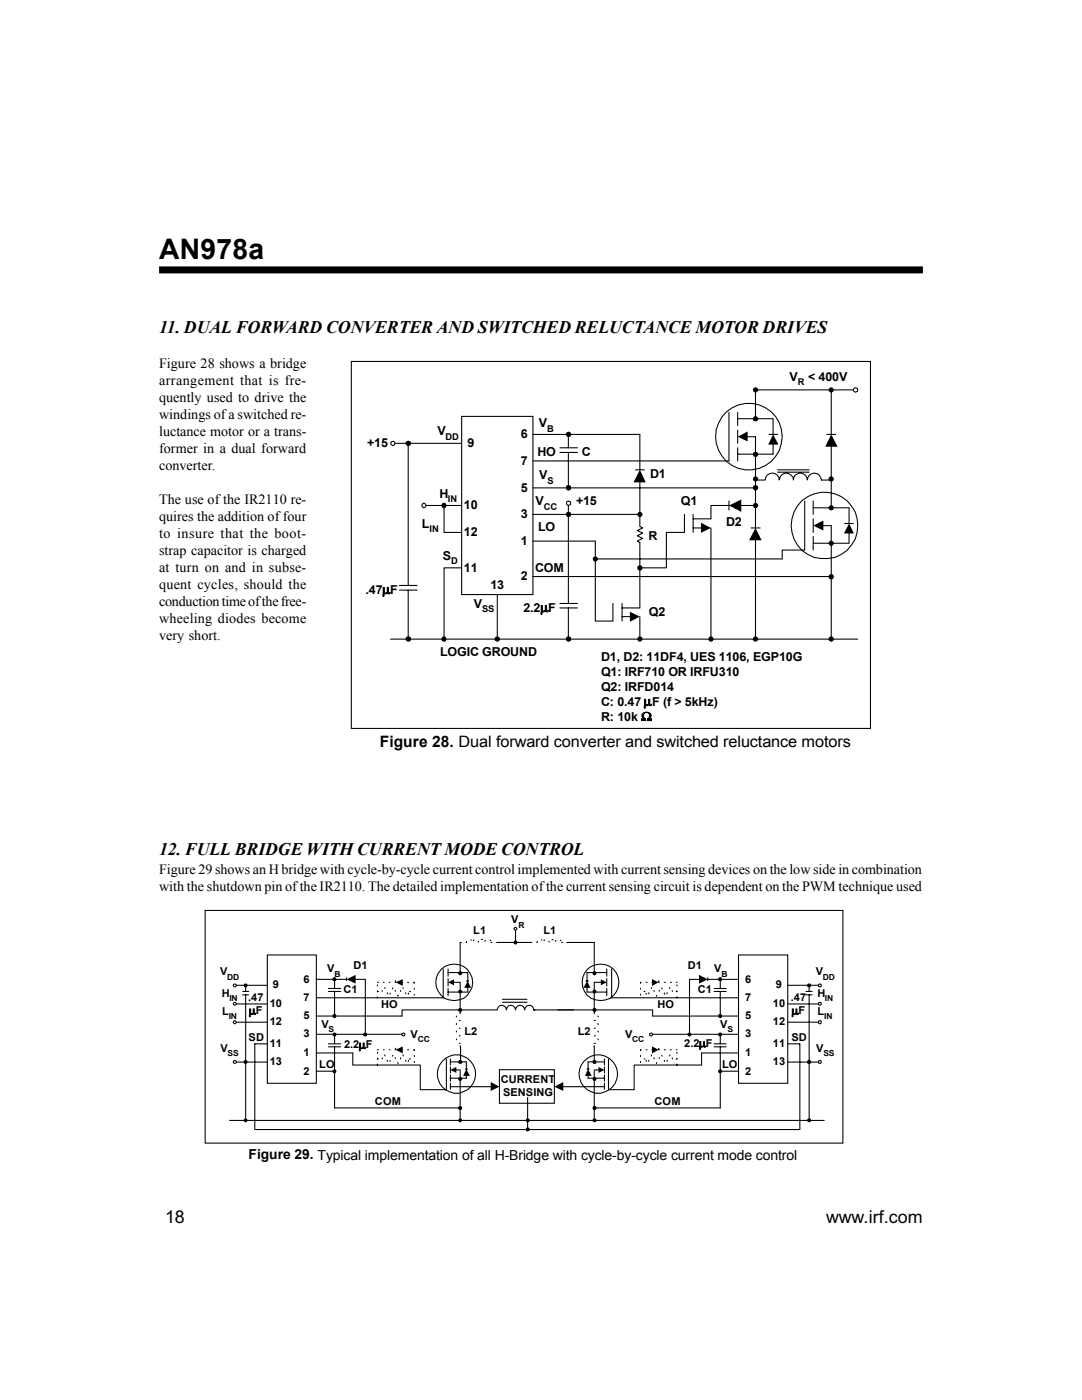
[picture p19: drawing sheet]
<svg xmlns="http://www.w3.org/2000/svg" width="216mm" height="279mm" viewBox="0 0 216 279" stroke-linecap="round" stroke-linejoin="round" font-family="sans-serif">
<defs><g id="words">
<text font-size="5.6" x="31.7" y="51.7">AN978a</text>
<g font-size="3.5">
<text x="31.7" y="66.4">11. DUAL FORWARD CONVERTER AND SWITCHED RELUCTANCE MOTOR DRIVES</text>
<text x="31.7" y="170.7">12. FULL BRIDGE WITH CURRENT MODE CONTROL</text>
<text x="32.9" y="244.1">18</text>
<text x="164.8" y="244.1">www.irf.com</text>
</g>
<text font-size="3.1" x="75.8" y="149.1">Figure 28. Dual forward converter and switched reluctance motors</text>
<g font-size="2.8">
<text x="31.7" y="73.4">Figure 28 shows a bridge</text>
<text x="31.7" y="76.8">arrangement that is fre-</text>
<text x="31.7" y="80.2">quently used to drive the</text>
<text x="31.7" y="83.6">windings of a switched re-</text>
<text x="31.7" y="87">luctance motor or a trans-</text>
<text x="31.7" y="90.4">former in a dual forward</text>
<text x="31.7" y="93.8">converter.</text>
<text x="31.7" y="100.5">The use of the IR2110 re-</text>
<text x="31.7" y="103.9">quires the addition of four</text>
<text x="31.7" y="107.3">to insure that the boot-</text>
<text x="31.7" y="110.7">strap capacitor is charged</text>
<text x="31.7" y="114.1">at turn on and in subse-</text>
<text x="31.7" y="117.5">quent cycles, should the</text>
<text x="31.7" y="120.9">conduction time of the free-</text>
<text x="31.7" y="124.2">wheeling diodes become</text>
<text x="31.7" y="127.6">very short.</text>
<text x="31.7" y="174.4">Figure 29 shows an H bridge with cycle-by-cycle current control implemented with current sensing devices on the low side in combination</text>
<text x="31.7" y="177.8">with the shutdown pin of the IR2110. The detailed implementation of the current sensing circuit is dependent on the PWM technique used</text>
<text x="49.6" y="231.4">Figure 29. Typical implementation of all H-Bridge with cycle-by-cycle current mode control</text>
</g>
<g font-size="2.5">
<text x="157.6" y="76">V</text>
<text x="161.2" y="76">&lt; 400V</text>
<text x="73.2" y="89.2">+15</text>
<text x="87.3" y="86.9">V</text>
<text x="93.3" y="89.2">9</text>
<text x="103.9" y="87.5">6</text>
<text x="107.5" y="85.3">V</text>
<text x="103.9" y="92.8">7</text>
<text x="107.2" y="91">HO</text>
<text x="107.6" y="95.7">V</text>
<text x="116.1" y="91">C</text>
<text x="129.7" y="95.4">D1</text>
<text x="87.7" y="99.3">H</text>
<text x="92.6" y="101.6">10</text>
<text x="103.9" y="98.1">5</text>
<text x="106.8" y="100.9">V</text>
<text x="114.9" y="100.8">+15</text>
<text x="135.8" y="100.9">Q1</text>
<text x="84.2" y="105.3">L</text>
<text x="92.6" y="107">12</text>
<text x="103.9" y="103.4">3</text>
<text x="107.4" y="106">LO</text>
<text x="129.4" y="107.8">R</text>
<text x="144.9" y="105.1">D2</text>
<text x="88.4" y="111.8">S</text>
<text x="103.9" y="108.7">1</text>
<text x="72.9" y="118.5">.47µF</text>
<text x="92.6" y="114.1">11</text>
<text x="97.9" y="117.6">13</text>
<text x="103.9" y="115.8">2</text>
<text x="106.8" y="114.1">COM</text>
<text x="94.5" y="121.3">V</text>
<text x="104.4" y="122.1">2.2µF</text>
<text x="129.5" y="123">Q2</text>
<text x="87.8" y="130.9">LOGIC GROUND</text>
<text x="119.9" y="131.9">D1, D2: 11DF4, UES 1106, EGP10G</text>
<text x="119.9" y="134.8">Q1: IRF710 OR IRFU310</text>
<text x="119.9" y="137.8">Q2: IRFD014</text>
<text x="119.9" y="140.8">C: 0.47 µF (f &gt; 5kHz)</text>
<text x="119.9" y="143.8">R: 10k Ω</text>
</g>
<g font-size="2.2">
<text x="102" y="184.2">V</text>
<text x="94.4" y="186.3">L1</text>
<text x="108.5" y="186.3">L1</text>
<text x="43.9" y="194.6">V</text>
<text x="54.4" y="197.3">9</text>
<text x="60.6" y="196.1">6</text>
<text x="65.3" y="194">V</text>
<text x="70.6" y="193.3">D1</text>
<text x="137.2" y="193.3">D1</text>
<text x="142.5" y="194">V</text>
<text x="148.7" y="196.1">6</text>
<text x="154.8" y="197.3">9</text>
<text x="162.8" y="194.6">V</text>
<text x="44.2" y="198.9">H</text>
<text x="44.3" y="202.6">L</text>
<text x="49.5" y="199.8">.47</text>
<text x="49.7" y="202.4">µF</text>
<text x="53.8" y="201">10</text>
<text x="60.6" y="199.8">7</text>
<text x="60.6" y="203.4">5</text>
<text x="68.5" y="198.2">C1</text>
<text x="76" y="201.3">HO</text>
<text x="131.2" y="201.3">HO</text>
<text x="139.2" y="198.2">C1</text>
<text x="148.7" y="199.8">7</text>
<text x="148.7" y="203.4">5</text>
<text x="154.2" y="201">10</text>
<text x="157.8" y="199.8">.47</text>
<text x="157.9" y="202.4">µF</text>
<text x="163.1" y="198.9">H</text>
<text x="163.2" y="202.6">L</text>
<text x="44" y="209.9">V</text>
<text x="49.6" y="207.7">SD</text>
<text x="53.8" y="204.6">12</text>
<text x="53.8" y="209">11</text>
<text x="60.6" y="207.1">3</text>
<text x="64.1" y="205.1">V</text>
<text x="68.7" y="209.2">2.2µF</text>
<text x="81.9" y="207.2">V</text>
<text x="92.7" y="206.5">L2</text>
<text x="115.3" y="206.5">L2</text>
<text x="124.7" y="207.2">V</text>
<text x="136.5" y="209">2.2µF</text>
<text x="143.7" y="205.1">V</text>
<text x="148.7" y="207.1">3</text>
<text x="154.2" y="204.6">12</text>
<text x="154.2" y="209">11</text>
<text x="157.9" y="207.7">SD</text>
<text x="162.9" y="209.9">V</text>
<text x="53.8" y="212.6">13</text>
<text x="60.6" y="210.8">1</text>
<text x="60.6" y="214.5">2</text>
<text x="63.7" y="213.2">LO</text>
<text x="144.1" y="213.2">LO</text>
<text x="148.7" y="210.8">1</text>
<text x="148.7" y="214.5">2</text>
<text x="154.2" y="212.6">13</text>
<text x="74.8" y="220.6">COM</text>
<text x="99.9" y="216.2">CURRENT</text>
<text x="100.4" y="218.8">SENSING</text>
<text x="130.6" y="220.6">COM</text>
</g>
<g font-size="1.9">
<text x="159.2" y="76.9">R</text>
<text x="88.9" y="87.7">DD</text>
<text x="109.2" y="86.2">B</text>
<text x="89.4" y="100.2">IN</text>
<text x="108.5" y="101.8">CC</text>
<text x="109.2" y="96.6">S</text>
<text x="85.7" y="106.2">IN</text>
<text x="90" y="112.6">D</text>
<text x="96.2" y="122.2">SS</text>
</g>
<g font-size="1.7">
<text x="103.5" y="185.1">R</text>
<text x="45.3" y="195.5">DD</text>
<text x="66.7" y="194.9">B</text>
<text x="144" y="194.9">B</text>
<text x="164.2" y="195.5">DD</text>
<text x="45.6" y="203.5">IN</text>
<text x="45.8" y="199.8">IN</text>
<text x="164.5" y="203.5">IN</text>
<text x="164.6" y="199.8">IN</text>
<text x="65.6" y="205.9">S</text>
<text x="83.4" y="208">CC</text>
<text x="126.2" y="208">CC</text>
<text x="145.2" y="205.9">S</text>
<text x="45.4" y="210.7">SS</text>
<text x="164.3" y="210.7">SS</text>
</g>
</g></defs>
<path d="M31.7 53.9h152.4" fill="none" stroke="#000" stroke-width="1.4" stroke-linecap="butt"/>
<path d="M40.9 181.7h127.3v46.4h-127.3z" fill="#fff" stroke="#000" stroke-width=".21"/>
<g fill="none" stroke="#000" stroke-width=".21">
<path d="M91.8 188.1h.2M93.1 187.9l-.1 .2M93.9 187.6h.2M94.6 187.6l-.2 .1M95.4 187.8l.1 .2M96.1 187.5h.2M96.9 187.7l-.1 .2M97.8 187.6l.1 .1M98 188.1h.2M99.1 188.1h7M102.9 185.7v2.4M107.2 187.9l-.1 .2"/>
<path d="M108 187.6h.2M108.7 187.6l-.2 .1M109.5 187.8l.1 .2M110.2 187.5l.2 .1M111 187.7l-.1 .2M111.8 187.6l.1 .1M112.1 188.1h.2"/>
</g>
<path d="M102.7 185.2l.2-.2 .3 .3-.3 .4-.4-.4z" fill-rule="evenodd" fill="#fff" stroke="#000" stroke-width=".21"/>
<path d="M100.2 199.4h5M99.2 201.5a.93 .93 0 0 1 .9-.9 .93 .93 0 0 1 .9 .9 .91 .91 0 0 1 1-.9 .91 .91 0 0 1 .9 .9 .91 .91 0 0 1 .9-.9 .91 .91 0 0 1 .9 .9 .91 .91 0 0 1 .9-.9 .91 .91 0 0 1 .9 .9M100.2 200h5M106.5 201.5h.1M106.5 201.5h8" fill="none" stroke="#000" stroke-width=".21"/>
<path d="M99.7 213.5h10.9v6.7h-10.9z" fill="#fff" stroke="#000" stroke-width=".21"/>
<g fill="none" stroke="#000" stroke-width=".21">
<path d="M53.3 190.6h9.8v25.6h-9.8zM63.1 195.5h6.1M63.1 199.1h26M65.5 197.3h2.5M65.5 197.9h2.5M66.8 195.5v1.8M66.8 197.9v4.9M69.2 195.1v.6M70.7 195.5h2.2v10.9M75.3 197.9h.2M75.3 196.6v.2M75.3 197.7v.3"/>
<path d="M75.3 198.9v.2M75.3 196h.2M76.3 197.7l-.1 .2M76.5 196h.2M76.8 197.1v.2M77.3 198.1v.2M77.7 196h.2M77.9 198.2l-.1 .2M78.4 197.1l-.1 .3M78.8 196h.2M78.8 197.6l.1 .2M79 195.7v.2"/>
<path d="M79.4 198.7h.1M80 197.7l-.1 .2M80.1 196h.2M80.4 197.1l.1 .2M80.9 198.1l.1 .2M81.3 196h.2M81.5 198.2l-.1 .2M81.7 197.9h.2M82.5 196h.2v.3M82.7 197.2v.2M82.7 198.4v.2M63.1 206.4h17.1"/>
<path d="M63.1 210.1h7.3M63.1 213.8h3.7M65.5 208.3h2.5M65.5 208.9h2.5M66.8 206.4v1.9M66.8 208.9v12.2M99.2 201.5h-19v1.3h-17.1M105.3 219v6.4"/>
</g>
<g fill="#000" stroke="#000" stroke-width=".21">
<path d="M105.1 223.4l.2-.1 .2 .1v.4l-.2 .1-.2-.1z" fill-rule="evenodd"/>
<path d="M105.1 225.2l.2-.1 .2 .1v.4l-.2 .1-.2-.1z" fill-rule="evenodd"/>
<circle cx="102.8" cy="188.1" r=".31"/>
</g>
<path d="M69.2 195.5l1.8-.9v1.7zM79 196l1.3-.6v1.4z" fill="#000"/>
<path d="M80.3 206.2h.4v.5h-.4z" fill-rule="evenodd" fill="#fff" stroke="#000" stroke-width=".21"/>
<g fill="none" stroke="#000" stroke-width=".21">
<path d="M70.4 210.1v2.5h13.5v4.9M75.3 210v.2M75.3 211.2v.2M75.3 212.3v.3M75.3 209.5h.2M75.3 211.3h.2M76.3 211.1l-.1 .2M76.5 209.5h.2M76.8 210.5v.2M77.3 211.6v.2M77.7 209.5h.2M77.9 211.6l-.1 .2"/>
<path d="M78.4 210.6l-.1 .2M78.8 209.5h.2M78.8 211.1l.1 .1M79 209.2v.2M79.4 212.1v.1M80 211.1l-.1 .2M80.1 209.5h.2M80.4 210.5l.1 .2M80.9 211.6l.1 .2M81.3 209.5h.2M81.5 211.6l-.1 .2M81.7 211.3h.2"/>
<path d="M82.5 209.5h.2v.2M82.7 210.7v.2M82.7 211.8v.2M91.1 202.8v.1M91.1 207.3v.2M91.1 205.8v.2M91.1 204.3v.2M91.7 208.2h.1M91.7 206.7l.1 .1M91.7 205.2h.1M91.7 203.7h.1M91.8 202v.2"/>
<path d="M91.8 208.7v.2M66.8 221.1h25"/>
</g>
<path d="M79 209.5l1.3-.7v1.4z" fill="#000"/>
<circle cx="91.1" cy="214.4" r="3.8" fill="#fff" stroke="#000" stroke-width=".21"/>
<g fill="none" stroke="#000" stroke-width=".21">
<path d="M83.9 217.5h5.2M89.1 211.3v6.1M89.9 211.3v1.3M89.9 212.9v1.2M89.9 214.5v1.3M89.9 216.2v1.2M89.9 211.9h3.1v1.5M90 216.9h8.1M90.9 213.5h.9M91.8 213.7v9.9M91.9 208.9v3M92.9 213.4h.4"/>
<path d="M93 214.5v.7h-3.1"/>
</g>
<path d="M89.9 213.5l1.2-.6v1.2zM93 213.4l.8 1.3h-1.4zM97.9 215.9l1.8 1-1.8 .8z" fill="#000"/>
<circle cx="90.6" cy="196.1" r="3.7" fill="#fff" stroke="#000" stroke-width=".21"/>
<g fill="none" stroke="#000" stroke-width=".21">
<path d="M47.2 196.6h6.1M48.4 197.9h1.2M48.4 198.5h1.2M49 196.6v1.3M49 198.5v25.1M88.4 193.4v5.7M89.4 193.4v1.4M89.4 195.3v1.5M89.4 197.3v1.4M89.4 194.1h3.9v1.7M90.5 196h1.3v5.5M91.8 188.1v6"/>
<path d="M93 195.8h.5M93.3 197v1h-3.9M47.2 200.4h6.1M47.2 204h6.1M47.2 212h6.1M53.3 208.3h-2.5v17.1"/>
</g>
<path d="M89.4 196l1.2-.5v1.1zM93.3 195.8l.7 1.3h-1.4z" fill="#000"/>
<g fill="#fff" stroke="#000" stroke-width=".21">
<path d="M46.7 196.4h.3l.2 .2-.2 .3h-.3l-.2-.3z" fill-rule="evenodd"/>
<path d="M46.7 200.1l.2-.1 .3 .4-.3 .2-.2-.1-.2-.1z" fill-rule="evenodd"/>
<path d="M46.7 203.8l.2-.1 .3 .3-.3 .3-.4-.3z" fill-rule="evenodd"/>
<path d="M46.7 211.7l.2-.1 .3 .4-.2 .2h-.3l-.2-.2z" fill-rule="evenodd"/>
</g>
<g fill="#000" stroke="#000" stroke-width=".21">
<path d="M48.8 196.4h.4l.1 .2-.1 .3h-.4l-.1-.3z" fill-rule="evenodd"/>
<path d="M66.5 195.2h.5v.5h-.5z" fill-rule="evenodd"/>
<path d="M91.7 197.7l.1-.1 .2 .1 .2 .2-.2 .2-.2 .1-.1-.1-.2-.2z" fill-rule="evenodd"/>
<path d="M91.7 194l.1-.1 .4 .3-.4 .4-.3-.4z" fill-rule="evenodd"/>
<path d="M48.8 211.7h.4l.1 .3-.1 .2h-.4l-.1-.2z" fill-rule="evenodd"/>
<path d="M66.5 206.2h.5v.5h-.5z" fill-rule="evenodd"/>
<path d="M66.5 213.6l.3-.1 .2 .1v.4l-.2 .1-.3-.1z" fill-rule="evenodd"/>
<path d="M66.5 202.6l.3-.2 .2 .2v.3l-.2 .2-.4-.3z" fill-rule="evenodd"/>
<path d="M72.6 206.2h.5v.5h-.5z" fill-rule="evenodd"/>
<path d="M91.7 215.1h.3l.2 .2-.2 .3h-.3l-.2-.3z" fill-rule="evenodd"/>
<path d="M91.7 211.7h.3l.2 .3-.2 .2h-.3l-.2-.2z" fill-rule="evenodd"/>
<path d="M91.7 201.3h.3l.2 .2-.2 .3h-.3l-.2-.3z" fill-rule="evenodd"/>
<path d="M48.8 223.4l.2-.1 .3 .3-.3 .3-.3-.3z" fill-rule="evenodd"/>
<path d="M91.7 220.9h.3l.2 .2-.2 .3h-.3l-.2-.3z" fill-rule="evenodd"/>
<path d="M91.7 223.4l.1-.1 .4 .3-.4 .3-.3-.3z" fill-rule="evenodd"/>
</g>
<g fill="none" stroke="#000" stroke-width=".21">
<path d="M121.4 199.1h26M127.8 197.2v.2M127.8 198.4v.2M127.9 196h-.1v.3M128.5 197.9h.2M128.9 196h.2M128.9 198.2l.1 .2M129.5 198.1l-.1 .2M130 197.1v.2M130.1 196h.2M130.5 197.7l.1 .2M131.1 198.7h-.1"/>
<path d="M131.4 196h.2M131.4 195.7v.2M131.6 197.6l-.1 .2M132 197.1l.1 .3M132.5 196h.3M132.5 198.2l.1 .2M133.1 198.1v.2M133.7 197.1l-.1 .2M133.7 196h.2M134.1 197.7l.1 .2M134.9 197.9h.2M134.9 196h.2"/>
<path d="M135.1 196.6v.2M135.1 197.7v.3M135.1 198.9v.2M139.7 195.5h-2.1v10.9M141.2 195.5h6.2M141.2 195.1v.6M142.5 197.3h2.4M142.5 197.9h2.4M143.7 195.5v1.8M143.7 197.9v4.9M147.4 190.6h9.8v25.6h-9.8zM111.3 201.5h18.9v1.3h17.2"/>
<path d="M130.2 206.4h17.2M140 210.1h7.4M142.5 208.3h2.4M142.5 208.9h2.4M143.7 206.4v1.9M143.7 208.9v12.2M143.7 213.8h3.7"/>
</g>
<path d="M130.1 195.4l1.3 .6-1.3 .8zM139.5 194.6l1.7 .9-1.7 .8z" fill="#000"/>
<path d="M129.7 206.2h.4v.5h-.4z" fill-rule="evenodd" fill="#fff" stroke="#000" stroke-width=".21"/>
<g fill="none" stroke="#000" stroke-width=".21">
<path d="M118.6 202l.1 .2M118.6 208.7v.2M118.6 208.2h.2M118.6 203.7h.2M118.8 206.7l-.2 .1M118.8 205.2h-.2M119.3 202.8l.1 .1M119.3 207.3l.1 .2M119.3 205.8l.1 .2M119.3 204.3l.1 .2M127.8 210.7v.2M127.8 211.8v.2"/>
<path d="M127.9 209.5h-.1v.2M128.5 211.3h.2M128.9 209.5h.2M128.9 211.6l.1 .2M129.5 211.6l-.1 .2M130 210.5v.2M130.1 209.5h.2M130.5 211.1l.1 .2M131.1 212.1l-.1 .1M131.4 209.5h.2M131.4 209.2v.2M131.6 211.1l-.1 .1"/>
<path d="M132 210.6l.1 .2M132.5 209.5h.3M132.5 211.6l.1 .2M133.1 211.6v.2M133.7 210.5l-.1 .2M133.7 209.5h.2M134.1 211.1l.1 .2M134.9 209.5h.2M134.9 211.3h.2M135.1 210v.2M135.1 211.2v.2M135.1 212.3v.3"/>
<path d="M140 210.1v2.5h-13.5v4.9M118.6 221.1h25.1"/>
</g>
<path d="M130.1 208.8l1.3 .7-1.3 .7z" fill="#000"/>
<circle cx="119.4" cy="214.3" r="3.8" fill="#fff" stroke="#000" stroke-width=".21"/>
<g fill="none" stroke="#000" stroke-width=".21">
<path d="M112.2 216.9h8.2M117.1 213.4h.5M117.3 214.5v.7h3.3M118.6 213.5h.9M118.6 208.9v3M118.6 213.7v9.9M120.6 211.3v1.3M120.6 212.9v1.2M120.6 214.5v1.3M120.6 216.2v1.2M120.6 211.9h-3.3v1.5M121.4 211.3v6.1"/>
<path d="M121.4 217.5h5.1"/>
</g>
<path d="M110.6 216.9l1.8-1v1.8zM117.3 213.4l.8 1.3h-1.4zM119.4 212.9l1.2 .6-1.2 .6z" fill="#000"/>
<circle cx="119.8" cy="196.1" r="3.7" fill="#fff" stroke="#000" stroke-width=".21"/>
<g fill="none" stroke="#000" stroke-width=".21">
<path d="M116.9 195.8h.5M117.1 197v1h4M118.6 188.1v6M120 196h-1.4v5.5M121.1 193.4v1.4M121.1 195.3v1.5M121.1 197.3v1.4M121.1 194.1h-4v1.7M122 193.4v5.7M157.2 196.6h6.1M160.8 197.9h1.3M160.8 198.5h1.3"/>
<path d="M161.5 196.6v1.3M161.5 198.5v25.1M157.2 200.4h6.1M157.2 204h6.1M157.2 208.3h2.4v17.1M157.2 212h6.1"/>
</g>
<path d="M117.1 195.8l.7 1.3h-1.4zM119.9 195.5l1.2 .5-1.2 .6z" fill="#000"/>
<g fill="#fff" stroke="#000" stroke-width=".21">
<path d="M163.4 196.4h.4v.5h-.4z" fill-rule="evenodd"/>
<path d="M163.4 200.1h.4v.4h-.4z" fill-rule="evenodd"/>
<path d="M163.4 203.8l.2-.1 .2 .1v.4l-.2 .1-.2-.1z" fill-rule="evenodd"/>
<path d="M163.4 211.7h.4v.5h-.4z" fill-rule="evenodd"/>
</g>
<g fill="#000" stroke="#000" stroke-width=".21">
<path d="M118.4 197.7l.2-.1 .3 .1v.4l-.3 .1-.2-.1z" fill-rule="evenodd"/>
<path d="M118.4 194l.2-.1 .3 .1v.4l-.3 .2-.2-.2z" fill-rule="evenodd"/>
<path d="M143.5 195.2h.4v.5h-.4z" fill-rule="evenodd"/>
<path d="M161.2 196.4h.5v.5h-.5z" fill-rule="evenodd"/>
<path d="M118.4 215.1h.5v.5h-.5z" fill-rule="evenodd"/>
<path d="M118.4 211.7h.5v.5h-.5z" fill-rule="evenodd"/>
<path d="M118.4 201.3h.5v.5h-.5z" fill-rule="evenodd"/>
<path d="M137.4 206.2h.4l.1 .2-.1 .3h-.4l-.2-.3z" fill-rule="evenodd"/>
<path d="M143.5 206.2h.4v.5h-.4z" fill-rule="evenodd"/>
<path d="M143.5 213.6l.2-.1 .2 .1v.4l-.2 .1-.2-.1z" fill-rule="evenodd"/>
<path d="M143.5 202.6l.2-.2 .2 .2v.3l-.2 .2-.3-.3z" fill-rule="evenodd"/>
<path d="M161.2 211.7h.5v.5h-.5z" fill-rule="evenodd"/>
<path d="M118.4 220.9h.5v.5h-.5z" fill-rule="evenodd"/>
<path d="M118.4 223.4l.2-.1 .3 .1v.4l-.3 .1-.2-.1z" fill-rule="evenodd"/>
<path d="M161.2 223.4l.3-.1 .2 .1v.4l-.2 .1-.3-.1z" fill-rule="evenodd"/>
</g>
<path d="M113.1 188.1h5.5M45.8 223.6h118.7M51 225.4h108.6" fill="none" stroke="#000" stroke-width=".21"/>
<g fill="#fff" stroke="#000" stroke-width=".21">
<path d="M70.1 72.1h103.6v73.3h-103.6z"/>
<path d="M92.1 83.1h14.2v35.6h-14.2z"/>
</g>
<circle cx="149.4" cy="87.1" r="6.6" fill="#fff" stroke="#000" stroke-width=".21"/>
<g fill="none" stroke="#000" stroke-width=".21">
<path d="M106.3 86.7h21.4v7.1M106.3 92h39.2M106.3 97.4h44.4M111.7 89.4h3.5M111.7 90.3h3.5M113.4 86.7v2.7M113.4 90.3v7.1M126.8 93.8h1.8M127.7 96v6.7M145.5 100v1.8M99.2 118.7v8.9M106.3 108h12.5v16h3.5v-3.6"/>
<path d="M106.3 102.7h21.4M106.3 115.1h59.6M113.4 100.9v19.5M118.8 111.5h37.3M127.7 102.7v2.4l.5 .3-1 .5 1 .5-1 .5 1 .5-1 .6 .5 .3v13h-3.6M136.6 102.7v3.6h-3.6v7h-5.3M138.3 102.7v3.6M138.3 105.4h1.8M145.5 100.9h-3.6v2.6h-3.6M147.6 100.9h3.1M111.7 121.3h3.5M111.7 120.4h3.5"/>
<path d="M113.4 121.3v6.3M124.1 120.4v3.6M124.1 123.1h1.8M127.7 123.1v4.5"/>
</g>
<path d="M127.7 93.8l1.2 2.5h-2.5zM145.5 100.9l2.4-1.2v2.5zM139.9 104.3l2 1.1-2 .9zM125.7 122.1l2 1-2 1z" fill="#000"/>
<path d="M113.1 100.1l.3-.1 .4 .1v.6l-.4 .2-.3-.2z" fill-rule="evenodd" fill="#fff" stroke="#000" stroke-width=".21"/>
<path d="M170.3 77.8h-19.6v5.8M145.5 82.3v9.7M147.2 82.3v2.6M147.2 85.8v2.7M147.2 89.4v2.6M147.2 83.6h7.1v3.1M149 87.2h1.7v13.7M153.5 86.7h1.7M154.3 88.5v2.1h-7.1" fill="none" stroke="#000" stroke-width=".21"/>
<path d="M147.2 87.2l2-1.1v2zM154.3 86.7l1 2h-2z" fill="#000"/>
<path d="M170.4 77.5l.3-.1 .4 .1v.6l-.4 .2-.3-.2-.1-.3z" fill-rule="evenodd" fill="#fff" stroke="#000" stroke-width=".21"/>
<path d="M150.7 95.8h2a1.4 1.4 0 0 1 1.4-1.4 1.4 1.4 0 0 1 1.4 1.4 1.42 1.42 0 0 1 1.4-1.4 1.42 1.42 0 0 1 1.4 1.4 1.38 1.38 0 0 1 1.4-1.4 1.38 1.38 0 0 1 1.4 1.4 1.42 1.42 0 0 1 1.4-1.4 1.42 1.42 0 0 1 1.4 1.4h2M155.2 94.2h6.3M155.2 93.8h6.3M141.9 105.4v22.2M149.9 105.4h1.8M150.7 100.9v4.5M150.7 107.5v20.1" fill="none" stroke="#000" stroke-width=".21"/>
<path d="M150.7 105.4l1.3 2.4h-2.5z" fill="#000"/>
<circle cx="164.5" cy="104.9" r="6.7" fill="#fff" stroke="#000" stroke-width=".21"/>
<g fill="none" stroke="#000" stroke-width=".21">
<path d="M165.9 77.8v8.9M78.8 88.5h13.3M160.6 100v9.8h-4.5v1.7M162.3 100v2.7M165 86.7h1.8M165.9 88.9v12.4M85 100.9h7.1M88.6 100.9v5.4h3.5M92.1 113.3h-3.5v14.3M162.3 103.5v2.8M162.3 107.1v2.7M162.3 101.3h7.1v3.2"/>
<path d="M164 104.9h1.9v22.7M168.5 104.5h1.8M169.4 106.3v2.1h-7.1M77.9 127.6h93.3"/>
</g>
<path d="M165.9 86.7l1.2 2.5h-2.4zM162.3 104.9l2-1v2zM169.4 104.5l1 2h-2z" fill="#000"/>
<circle cx="78.4" cy="88.5" r=".43" fill="#fff" stroke="#000" stroke-width=".21"/>
<path d="M81.4 88.5v28.3M79.7 116.8h3.5M79.7 117.8h3.5M81.4 117.8v9.8" fill="none" stroke="#000" stroke-width=".21"/>
<circle cx="84.6" cy="100.8" r=".43" fill="#fff" stroke="#000" stroke-width=".21"/>
<g fill="#000" stroke="#000" stroke-width=".21">
<path d="M150.5 77.5l.2-.1 .3 .1 .2 .3-.2 .3-.3 .2-.2-.2-.2-.3z" fill-rule="evenodd"/>
<path d="M81.2 88.2l.2-.1 .4 .1v.6l-.4 .1-.2-.1-.2-.3z" fill-rule="evenodd"/>
<path d="M113.1 97h.7v.7l-.4 .1-.3-.1z" fill-rule="evenodd"/>
<path d="M113.1 86.4l.3-.2 .4 .2v.6l-.4 .2-.3-.2z" fill-rule="evenodd"/>
<path d="M150.5 97h.5l.2 .4-.2 .3-.3 .1-.2-.1-.2-.3z" fill-rule="evenodd"/>
<path d="M150.5 90.3h.5l.2 .3-.2 .4h-.5l-.2-.4z" fill-rule="evenodd"/>
<path d="M150.5 83.3l.2-.2 .3 .2 .2 .3-.2 .3h-.5l-.2-.3z" fill-rule="evenodd"/>
<path d="M88.3 100.6l.3-.2 .3 .2v.6l-.3 .1-.3-.1z" fill-rule="evenodd"/>
<path d="M113.1 102.4l.3-.2 .4 .2v.6l-.4 .1-.3-.1z" fill-rule="evenodd"/>
<path d="M118.5 111.3l.3-.2 .3 .2 .2 .2-.2 .3-.3 .2-.3-.2-.1-.3z" fill-rule="evenodd"/>
<path d="M127.4 102.4l.3-.2 .3 .2 .1 .3-.1 .3-.3 .1-.3-.1-.1-.3z" fill-rule="evenodd"/>
<path d="M127.4 113h.6l.1 .3-.1 .4-.3 .1-.3-.1-.1-.4z" fill-rule="evenodd"/>
<path d="M165.6 114.8h.6l.1 .3-.1 .3h-.6l-.2-.3z" fill-rule="evenodd"/>
<path d="M81.2 127.2l.2-.1 .4 .1v.6l-.4 .2-.2-.2-.2-.2z" fill-rule="evenodd"/>
<path d="M88.3 127.2l.3-.1 .3 .1v.6l-.3 .2-.3-.2z" fill-rule="evenodd"/>
<path d="M98.9 127.2l.3-.1 .3 .1 .2 .4-.2 .2-.3 .2-.3-.2-.1-.2z" fill-rule="evenodd"/>
<path d="M113.1 127.2l.3-.1 .4 .1v.6l-.4 .2-.3-.2z" fill-rule="evenodd"/>
<path d="M127.4 127.2l.3-.1 .3 .1 .1 .4-.1 .2-.3 .2-.3-.2-.1-.2z" fill-rule="evenodd"/>
<path d="M141.6 127.2l.3-.1 .3 .1 .1 .4-.1 .2-.3 .2-.3-.2-.2-.2z" fill-rule="evenodd"/>
<path d="M150.5 127.2l.2-.1 .3 .1 .2 .4-.2 .2-.3 .2-.2-.2-.2-.2z" fill-rule="evenodd"/>
<path d="M165.6 127.2l.3-.1 .3 .1 .1 .4-.1 .2-.3 .2-.3-.2-.2-.2z" fill-rule="evenodd"/>
<circle cx="165.8" cy="77.8" r=".43"/>
<circle cx="150.8" cy="95.6" r=".43"/>
<circle cx="165.8" cy="95.6" r=".45"/>
<circle cx="150.8" cy="100.8" r=".43"/>
<circle cx="165.8" cy="108.4" r=".43"/>
<circle cx="165.8" cy="101.3" r=".45"/>
</g>
<use href="#words"/>
</svg>
